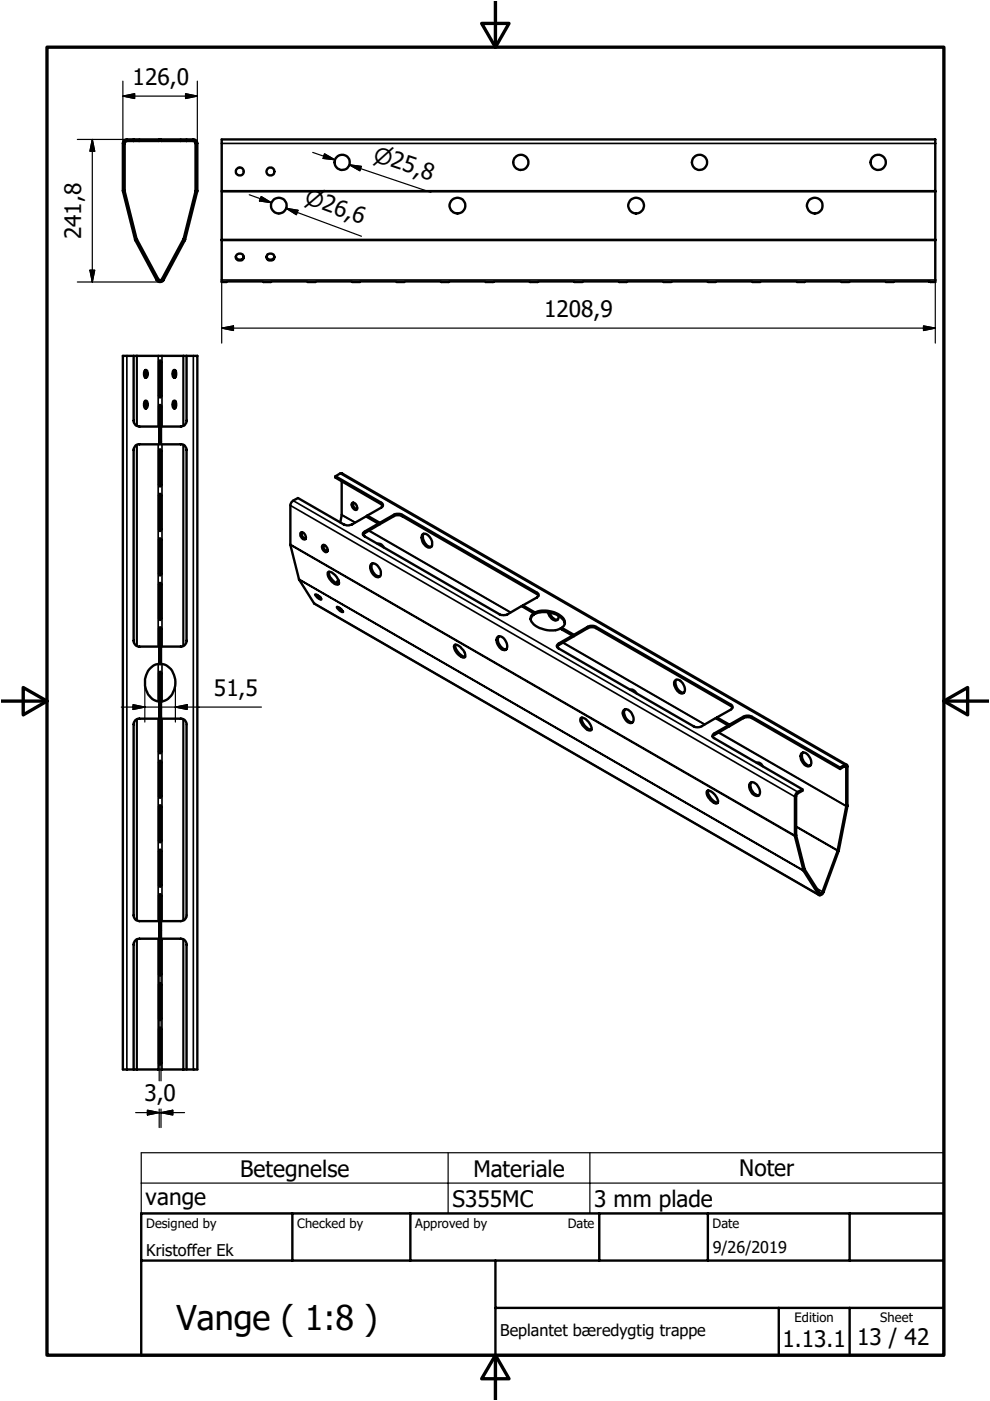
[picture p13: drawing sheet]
<svg xmlns="http://www.w3.org/2000/svg" width="210mm" height="297mm" viewBox="0 0 210 297" stroke-linecap="round" stroke-linejoin="round" font-family="sans-serif">
<defs><g id="words">
<text font-size="7.2" x="37.4" y="282.1">Vange ( 1:8 )</text>
<g font-size="4.8">
<text x="28.1" y="18">126,0</text>
<text x="17.2" y="50.7" transform="rotate(-90 17.2 50.7)">241,8</text>
<text x="115.4" y="67.2">1208,9</text>
<text x="45.4" y="147.5">51,5</text>
<text x="30.6" y="233.5">3,0</text>
<text x="50.9" y="249.5">Betegnelse</text>
<text x="100.4" y="249.5">Materiale</text>
<text x="156.7" y="249.4">Noter</text>
<text x="30.9" y="255.4">vange</text>
<text x="95.9" y="255.8">S355MC</text>
<text x="126" y="255.9">3 mm plade</text>
<text x="165.9" y="285.6">1.13.1</text>
<text x="181.7" y="285.3">13 / 42</text>
</g>
<g font-size="4.6">
<text x="78.9" y="34.1" transform="rotate(19 78.9 34.1)">⌀25,8</text>
<text x="64.4" y="43" transform="rotate(20 64.4 43)">⌀26,6</text>
</g>
<g font-size="3.4">
<text x="31" y="266.2">Kristoffer Ek</text>
<text x="151.1" y="265.7">9/26/2019</text>
<text x="106.1" y="283.3">Beplantet bæredygtig trappe</text>
</g>
<g font-size="2.7">
<text x="31" y="260.4">Designed by</text>
<text x="63" y="260.4">Checked by</text>
<text x="88.1" y="260.4">Approved by</text>
<text x="120.4" y="260.3">Date</text>
<text x="151.1" y="260.3">Date</text>
<text x="168.5" y="280.4">Edition</text>
<text x="186.6" y="280.4">Sheet</text>
</g>
</g></defs>
<g fill="none" stroke="#000" stroke-width=".51">
<path d="M26.3 29.8l.4-.2h7.1v.3h-6.9l-.4 .2-.1 10.4 2.6 10.2 4.8 8.7h.3l.2-.2 4.6-8.5 2.6-10.2-.1-10.4-.4-.2h-6.9v-.3h7.1l.4 .2 .2 .4v10.5l-2.5 10.1-4.6 8.6a.85 .85 0 0 1-1.5 0l-4.6-8.6-2.5-10.1-.1-10.3zM28.3 29.6v.3M39.6 29.6v.3M47 29.6h151.3v30.2h-1.1l-.1-.1h-7.4l-.2 .1h-1.7l-.2-.1h-7.4l-.2 .1h-1.6l-.2-.1h-7.4l-.2 .1h-1.6l-.2-.1h-7.4l-.2 .1h-1.6l-.2-.1h-7.5l-.2 .1h-1.6l-.2-.1h-7.4l-.2 .1h-1.6l-.2-.1h-7.4l-.2 .1h-1.7l-.2-.1h-7.3l-.2 .1h-1.7l-.2-.1h-7.4l-.2 .1h-1.6l-.2-.1h-7.4l-.2 .1h-1.6l-.2-.1h-7.4l-.2 .1h-1.7l-.1-.1h-7.4l-.3 .1h-1.6l-.2-.1h-7.4l-.2 .1h-1.6l-.2-.1h-7.4l-.2 .1h-1.6l-.3-.1h-7.4l-.1 .1-9.3-.1-.2 .1h-1zM50 54.4a.85 .85 0 0 0 .8 .7 .85 .85 0 0 0 .9-.7M56.5 54.4a.88 .88 0 0 0 .8 .7 .88 .88 0 0 0 .9-.7M26 75.5h15.8v151.3h-15.8zM28.3 75.5v13.7a1.23 1.23 0 0 0 1.3 1.2h4.2v3.8h-4.5a1.19 1.19 0 0 0-1 1.2v40.4a1.23 1.23 0 0 0 1.3 1.3h4.2v3.6M30.6 78.7l.3-.3a1.03 1.03 0 0 1 0 1.7l-.3-.4zM30.7 78.5a1.26 1.26 0 0 1 0 1.5M33.8 76.4l.4 .2v7.4l-.1 .3h-.3l-.1-.3v-7.4zM36.8 78.5l.2-.1a1.09 1.09 0 0 1 0 1.7 1.12 1.12 0 0 1-.2-1.6z"/>
<path d="M37.1 78.5a1.26 1.26 0 0 0 0 1.5M39.6 75.5v13.7a1.23 1.23 0 0 1-1.3 1.2h-4.2v3.8h4.5a1.19 1.19 0 0 1 1 1.2v40.4a1.23 1.23 0 0 1-1.3 1.3h-4.2v3.6M30.7 85l.2-.1a1.03 1.03 0 0 1 0 1.7 1.18 1.18 0 0 1-.2-1.6zM30.7 85l.3 .7-.3 .8M33.7 90.4v-4.3l.1-.2 .4 .2v4.3M33.8 93.6h.3M33.9 95.3l.3 .2v7.4l-.2 .2-.3-.2v-7.4zM36.8 85l.2-.1a1.09 1.09 0 0 1 0 1.7 1.15 1.15 0 0 1-.2-1.6zM37.1 85l-.2 .7 .2 .8M33.8 104.8l.2-.1 .2 .3v7.3l-.2 .3-.3-.3zM33.8 114.2l.2-.1 .2 .3v7.4l-.2 .2-.3-.2zM63.7 113a.91 .91 0 0 1 1 .3 .91 .91 0 0 1 .1 1 .93 .93 0 0 1-1-.3 .93 .93 0 0 1-.1-1z"/>
<path d="M64 112.8a1.13 1.13 0 0 0 .8 1.4M68.3 115.7l.2-.2a1 1 0 0 1 .8 1.5 1 1 0 0 1-1-1.3zM68.6 115.5a1.12 1.12 0 0 0 .8 1.4M71.1 101l10 5.8 .1 .3-.2 .4-3.1 1.8M71.1 101v.3l9.9 5.7 .2 .2M71.1 101l1.3-.7 107.1 61.9M72.4 102v7.2l-.2 1.6M74.6 106.7a.85 .85 0 0 1 1 .4 .85 .85 0 0 1-.1 1 1.12 1.12 0 0 1-.9-1.4zM74.9 106.6a1.1 1.1 0 0 0 .8 1.4M77.9 109.3v.3M77.9 109.3l2.6 1.5M78.8 119.5a1.84 1.84 0 0 1 1.7 2.7 1.37 1.37 0 0 1-1.7-.9 1.5 1.5 0 0 1 0-1.8z"/>
<path d="M79 119.5a1.97 1.97 0 0 0 1.5 2.7M80 115.3h.4a1.21 1.21 0 0 1 1 .8M80.2 111l-3.1 1.8-.2 .3 .1 .4 28.9 16.7a1.88 1.88 0 0 0 1.7 0l3-1.7 2.6 1.5M80.2 111v.3l-3.1 1.8-.1 .3M80.2 111l-2.6-1.5-3 1.7-1.1 .2-.6-.2-9.7-5.6-1.3 .8-.3 .6v8.5l1.8 7.4 3.2 5 107.1 61.9M80.2 111l.3 .1M80.5 110.8l3.2-1.8h1.4l29 16.9 .1 .4-.4 .4-3 1.7M80.5 111.1l3.4-1.8 .7-.1 .7 .2 28.5 16.6 .4 .3M80.5 110.8v.3M89.7 113.2a1.8 1.8 0 0 1 1.9 1.7v.7a.84 .84 0 0 1-.8 .5 .84 .84 0 0 1-.7-.6 1.89 1.89 0 0 1-.4-2.3zM89.8 113.2a2.01 2.01 0 0 0 1.7 2.7M33.7 137.1v-3.7a.25 .25 0 0 1 .1-.3 .25 .25 0 0 1 .3 0l.1 4"/>
<path d="M33.8 123.7l.2-.1 .2 .2v7.4l-.2 .3-.3-.3zM66.8 126a1.98 1.98 0 0 1 1.3 1.1 1.88 1.88 0 0 1-1.3-1.1zM67.3 126.2l.6 .5M67.7 126.5h.1M69.5 121.3h.2a2.57 2.57 0 0 1 2.2 2.5 .94 .94 0 0 1-1.4-.3 2.39 2.39 0 0 1-1-2.2zM69.8 121.2a2.57 2.57 0 0 0 1.8 2.6h.2M71.4 128.7l.8 .3 .5 .8a1.84 1.84 0 0 1-1.3-1zM71.8 123l-.5 .7M71.8 123.2l-.2 .6M71.9 128.9l.5 .4M96.3 136.8l.1-.1a2.54 2.54 0 0 1 2.3 2.1l-.1 .5a1.9 1.9 0 0 1-2.1-1.3l-.3-.9zM96.6 136.7a2.72 2.72 0 0 0 2 2.6"/>
<path d="M105.5 135.1a1.19 1.19 0 0 1 1.7 .7 1.25 1.25 0 0 1-.2 2.1 2.1 2.1 0 0 1-1.5-2.8zM105.8 134.9a1.97 1.97 0 0 0 1.6 2.8M110.8 128.4v.3M110.8 128.4l2.6 1.5M113.2 130a1.42 1.42 0 0 0-.7 1.4 1.42 1.42 0 0 0 .9 1.2 5.8 5.8 0 0 0 5.4 .7l2.6 1.5M113.2 130v.3l-.4 .4-.3 .5M113.2 130l.2 .1M113.4 129.9a5.2 5.2 0 0 1 6.3 1.6l.1 .6-.2 .4-.5 .6M113.4 130.1a5.5 5.5 0 0 1 6.2 1.5l.2 .5M113.4 129.9v.2M116.2 129.9a2.45 2.45 0 0 0 1.5 1.7 .67 .67 0 0 0 .7-.6v-.4M116.5 129.9a1.74 1.74 0 0 0 1.8 1.5"/>
<path d="M119.1 133.1l2.6 1.5M119.1 133.1v.3M121.4 134.8l-3 1.7-.4 .5 .2 .3 29 16.8 .5 .1 .9-.1 3.1-1.9 2.7 1.6M121.4 134.8v.3l-3 1.7-.3 .3M121.4 134.8l.3 .1M121.7 134.6l3.3-1.9 1.2 .1 29.1 16.8v.3l-.3 .5-3 1.7M121.7 134.9l3.3-1.9 1.2 .1 28.8 16.6 .3 .3M121.7 134.6v.3M33.7 148.7v-6.1l.3-.2 .2 .2v6.1M33.7 152.4v7.1l.1 .2 .4-.2v-7.1M33.8 150.2l.1 .1 .2-.1M33.8 151.9h.3"/>
<path d="M33.8 140.7l.1 .2 .2-.2M33.8 140.7a3.6 3.6 0 0 0-3.1 3.3 4 4 0 0 0 2.7 4.7h.4v3.7l-4.7 .1a1.11 1.11 0 0 0-.8 1.1v40.4a1.23 1.23 0 0 0 1.3 1.3h4.2v3.7h-4.2a1.23 1.23 0 0 0-1.3 1.3v26.5M34.1 140.7a3.9 3.9 0 0 1 2.9 5.2 3.5 3.5 0 0 1-2.9 2.8v3.7l4.7 .1a1.11 1.11 0 0 1 .8 1.1v40.4a1.23 1.23 0 0 1-1.3 1.3h-4.2v3.7h4.2a1.23 1.23 0 0 1 1.3 1.3v26.5M123.1 152.2h.3a2.48 2.48 0 0 1 2 1.9v.6l-.2 .2h-.3l-.6-.3-.6-.7a1.56 1.56 0 0 1-.6-1.7zM123.4 152.2a2.63 2.63 0 0 0 2 2.5M132.3 150.6a1.19 1.19 0 0 1 1.7 .7 1.48 1.48 0 0 1 0 2 2.05 2.05 0 0 1-1.9-2.4zM132.5 150.4a2.01 2.01 0 0 0 1.6 2.7M133.6 146.2l.6 .1 .8 .7M143.1 144.3a.76 .76 0 0 1 1.1 0 2.11 2.11 0 0 1 .9 2.4l-.3 .3a2.05 2.05 0 0 1-1.9-2.3zM143.4 144.1a2.06 2.06 0 0 0 1.6 2.8M152 152.1v.4M152 152.1l2.7 1.5"/>
<path d="M154.4 153.8l-3.1 1.8-.2 .4v.3l19.1 11.1v.3l-1.1 .5-.3 .6v8.3l1.8 7.2 3.4 5.2 .3-.3 3.3-8.8 1.8-9.4v-8.4l-.3-.2-1 .6M154.4 153.8v.3l-3.1 1.8-.2 .3M154.4 153.8l.3 .2M154.7 153.6l2.9-1.7 .7-.2 .7 .1 19.1 10.9M154.7 154l2.9-1.8 .4-.1h1l19.1 10.9M154.7 153.6v.4M169.9 159.7l.3-.1a1.98 1.98 0 0 1 1.6 2.8 1.48 1.48 0 0 1-1.9-1.2 1.57 1.57 0 0 1 0-1.5zM170.2 159.6a2.08 2.08 0 0 0 1.6 2.7M33.8 170.8l.3-.1 .1 .3v7.4l-.1 .2h-.3l-.1-.2zM33.8 161.3l.4 .2v7.4l-.1 .2h-.3l-.1-.2v-7.4zM150 167.7a2.43 2.43 0 0 1 2.2 2.5 1.37 1.37 0 0 1-1.7-.8 1.38 1.38 0 0 1-.5-1.7zM150.1 167.6a2.72 2.72 0 0 0 2.1 2.6"/>
<path d="M159 166a1.3 1.3 0 0 1 1.9 1 1.22 1.22 0 0 1-.2 1.8 2.01 2.01 0 0 1-1.7-2.8zM159.3 165.8a2.03 2.03 0 0 0 1.6 2.8M160.4 161.7h.6l.7 .8M178.1 162.7l1.3-.6 .3 .2v8.6l-1.9 9.5-3.2 8.7a.77 .77 0 0 1-1 .6l-3.2-5-1.9-7.4v-8.5l.5-.8 1.2-.6M178.1 162.7v.3M33.7 195.3v-5.5l.2-.2 .3 .2v5.5M33.8 180.3l.2-.2 .2 .3v7.4l-.2 .2-.3-.2zM33.8 199.1l.2-.1 .2 .2v7.4l-.2 .3-.3-.3zM33.8 197.3l.2 .2 .1-.2M33.8 218l.2-.1 .2 .2v7.4l-.2 .2-.3-.2zM33.8 208.5l.4 .2v7.3l-.2 .3-.3-.3v-7.3zM29.9 257.3h170.2v30h-170.2z"/>
<path d="M62 257.3v10M87 257.3v10M127.1 257.3v10M150.1 257.3v10M180.1 257.3v10M29.9 267.3h170.2M105 277.3h95.1M105 267.3v20M165.1 277.3v10M180.1 277.3v10"/>
<circle cx="50.8" cy="36.4" r=".84"/>
<circle cx="57.3" cy="36.4" r=".84"/>
<circle cx="72.5" cy="34.4" r="1.63"/>
<circle cx="110.4" cy="34.4" r="1.61"/>
<circle cx="148.3" cy="34.4" r="1.61"/>
<circle cx="186.2" cy="34.4" r="1.61"/>
<circle cx="50.9" cy="54.5" r=".79"/>
<circle cx="57.4" cy="54.5" r=".82"/>
<circle cx="59.1" cy="43.6" r="1.66"/>
<circle cx="97" cy="43.6" r="1.67"/>
<circle cx="134.9" cy="43.6" r="1.67"/>
<circle cx="172.8" cy="43.6" r="1.67"/>
</g>
<g fill="none" stroke="#000" stroke-width=".35">
<path d="M29.6 29.6v.3M38.3 29.6v.3M47 30.4h151.3M47 40.7h151.3M47 40.4h151.3M47 59.4h151.3M47 51h151.3M47 50.8h151.3M26.9 75.5v151.3M29 75.5v14.8M29.1 75.5v14.8M33.5 75.5v14.9"/>
<path d="M34.3 75.5v14.9M38.8 75.5v14.8M38.9 75.5v14.8M41 75.5v151.3M29 94.3v42.7M29.1 94.3v42.7M33.5 94.2v42.9M34.3 94.2v42.9M38.8 94.3v42.7M38.9 94.3v42.7M61.6 115.5l106.9 61.8M61.6 115.4l106.9 61.7"/>
<path d="M61.6 107.2l106.9 61.7M62.2 106.1l106.9 61.8M72.1 100.4l107 61.8M72.4 109.2l2.9 1.6M72.4 109.1l2.9 1.7M77.3 112.7v.3M78.2 112.5l30.1 17.4M80.8 106.6v.3M83.5 109.1v.3M85.3 109.1v.3M63.4 122.8l107 61.7M63.4 122.9l107 61.8"/>
<path d="M66.6 127.9l107 61.8M113.8 125.7v.3M118.4 136.5v.3M119.3 136.3l30.1 17.3M119.4 136.2l30.1 17.4M124.6 132.9v.3M126.4 132.9v.3M29 152.5v42.6M29.1 152.5v42.7M33.5 140.8v7.9M33.5 152.4v42.9M34.3 140.8v7.9"/>
<path d="M34.3 152.4v42.9M38.8 152.5v42.7M38.9 152.5v42.6M151.4 155.5v.3M152.3 155.3l27.1 15.7M152.4 155.3l27 15.6M155 149.4v.3M157.6 151.9v.3M159.4 151.9v.3M168.8 175.3l8.8 5.1M168.8 175.2l8.8 5.1M179.1 162.4l.3 .3"/>
<path d="M29 199.2v27.6M29.1 199.2v27.6M33.5 199v27.8M34.3 199v27.8M38.8 199.2v27.6M38.9 199.2v27.6M173.2 188.4l1.2 .7"/>
</g>
<path d="M10 10h190.1v277.3h-190.1zM102.1 5h5.8l-2.9 5zM105 .3v9.7M.3 148.6h9.7M4.9 145.8l5.1 2.8-5.1 3zM200.1 148.6l5.1-2.8v5.8zM200.1 148.6h9.5M105 287.3l2.9 5h-5.8zM105 287.3v9.4" fill="none" stroke="#000" stroke-width=".71"/>
<g fill="none" stroke="#000" stroke-width=".25">
<path d="M26 17.2v13.2M39.3 19.9l2.5 .5-2.5 .5zM41.8 17.2v13.2M16.4 29.6h13.2M19.6 29.6l.5 2.5h-1zM19.6 29.6v30.2M26 20.4l2.5-.5v1zM26 20.4h15.8M47 29.6v43.1M66.3 32.3l4.7 1.6M68.8 32.6l2.2 1.3-2.5-.3zM74.1 34.9l2.5 .4-.3 .9z"/>
<path d="M76.5 35.7l-2.4-.8 17.3 5.9M198.3 29.6v43.1M16.4 59.8h17.6M19.1 57.3h1l-.5 2.5zM52.8 41.3l4.7 1.7M55.4 41.7l2.1 1.3-2.5-.4zM60.7 44.2l2.5 .4-.4 .9zM63 45l-2.3-.8 15.9 5.9M47 69.6l2.5-.5v1zM47 69.6h151.3M195.8 69.1l2.5 .5-2.5 .5zM25.7 149.9h29.7"/>
<path d="M28.2 149.4l2.5 .5-2.5 .5zM30.7 144.8v8.3M37.2 149.9l2.5-.5v1zM37.2 144.8v8.3M33.8 199v30.2M34.1 199v30.2M28.8 235.9h10.3M31.3 235.4l2.5 .5-2.5 .5zM33.8 235.1v4M34.1 235.9l2.5-.5v1zM34.1 235.1v4M29.9 244.4h170.2v12.9h-170.2z"/>
<path d="M29.9 250.8h170.2M95 244.4v12.9M125.1 244.4v12.9"/>
</g>
<g fill="#000" stroke="#000" stroke-width=".25">
<path d="M26 20.4l2.5-.5v1zM19.6 29.6l.5 2.5h-1zM39.3 19.9l2.5 .5-2.5 .5zM68.8 32.6l2.2 1.3-2.5-.3zM74.1 34.9l2.5 .4-.3 .9zM19.1 57.3h1l-.5 2.5zM55.4 41.7l2.1 1.3-2.5-.4zM60.7 44.2l2.5 .4-.4 .9zM47 69.6l2.5-.5v1zM195.8 69.1l2.5 .5-2.5 .5zM28.2 149.4l2.5 .5-2.5 .5zM37.2 149.9l2.5-.5v1z"/>
<path d="M31.3 235.4l2.5 .5-2.5 .5zM34.1 235.9l2.5-.5v1z"/>
</g>
<use href="#words"/>
</svg>
